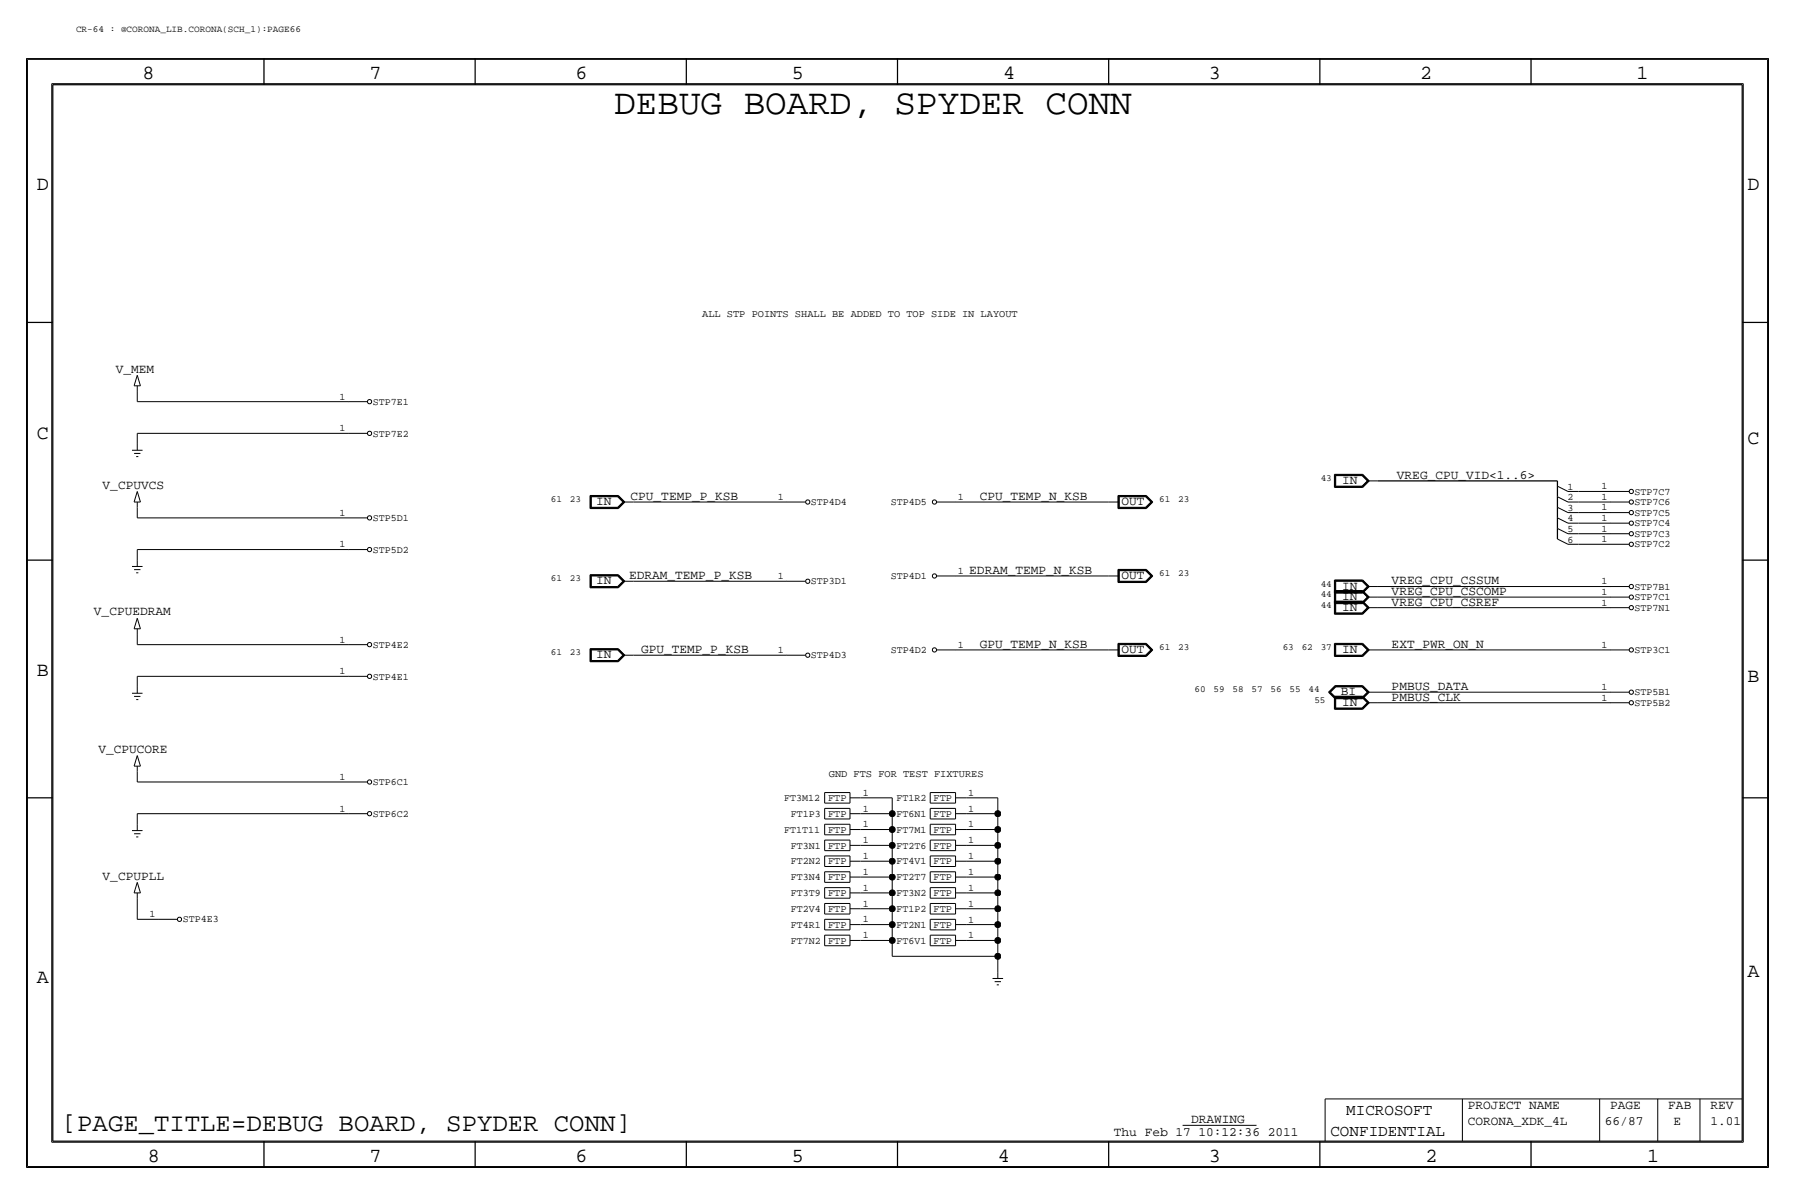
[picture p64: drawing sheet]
<svg xmlns="http://www.w3.org/2000/svg" width="432mm" height="287mm" viewBox="0 0 432 287" stroke-linecap="round" stroke-linejoin="round" font-family="sans-serif">
<defs><g id="words">
<text font-size="8.6" x="147.8" y="27.3">DEBUG BOARD, SPYDER CONN</text>
<text font-size="6.2" x="14.9" y="271.9">[PAGE_TITLE=DEBUG BOARD, SPYDER CONN]</text>
<g font-size="4.8">
<text x="34.3" y="19.1">8</text>
<text x="88.9" y="19.1">7</text>
<text x="138.4" y="19.1">6</text>
<text x="190.5" y="19.1">5</text>
<text x="241.3" y="19.1">4</text>
<text x="290.8" y="19.1">3</text>
<text x="341.6" y="19.1">2</text>
<text x="393.7" y="19.1">1</text>
<text x="8.9" y="45.8">D</text>
<text x="420.4" y="45.8">D</text>
<text x="8.9" y="105.5">C</text>
<text x="420.4" y="106.7">C</text>
<text x="8.9" y="162.6">B</text>
<text x="420.4" y="163.9">B</text>
<text x="8.9" y="236.3">A</text>
<text x="420.4" y="235">A</text>
<text x="35.5" y="279.4">8</text>
<text x="88.9" y="279.4">7</text>
<text x="138.4" y="279.4">6</text>
<text x="190.5" y="279.4">5</text>
<text x="240" y="279.4">4</text>
<text x="290.8" y="279.4">3</text>
<text x="342.9" y="279.4">2</text>
<text x="396.2" y="279.4">1</text>
</g>
<g font-size="3.8">
<text x="323.9" y="268">MICROSOFT</text>
<text x="320" y="273.1">CONFIDENTIAL</text>
</g>
<g font-size="3.1">
<text x="27.8" y="89.6">V_MEM</text>
<text x="24.7" y="117.5">V_CPUVCS</text>
<text x="322.8" y="116.4">IN</text>
<text x="336" y="115.1">VREG_CPU_VID&lt;1..6&gt;</text>
<text x="143.4" y="121.5">IN</text>
<text x="151.7" y="120.2">CPU_TEMP_P_KSB</text>
<text x="235.7" y="120.2">CPU_TEMP_N_KSB</text>
<text x="269.7" y="121.5">OUT</text>
<text x="233.2" y="138">EDRAM_TEMP_N_KSB</text>
<text x="143.4" y="140.5">IN</text>
<text x="151.3" y="139.2">EDRAM_TEMP_P_KSB</text>
<text x="269.7" y="139.2">OUT</text>
<text x="322.8" y="141.8">IN</text>
<text x="334.8" y="143.1">VREG_CPU_CSCOMP</text>
<text x="334.8" y="140.5">VREG_CPU_CSSUM</text>
<text x="22.6" y="148">V_CPUEDRAM</text>
<text x="322.8" y="146.9">IN</text>
<text x="322.8" y="144.3">IN</text>
<text x="334.8" y="145.6">VREG_CPU_CSREF</text>
<text x="235.7" y="155.8">GPU_TEMP_N_KSB</text>
<text x="334.8" y="155.8">EXT_PWR_ON_N</text>
<text x="143.4" y="158.3">IN</text>
<text x="154.2" y="157">GPU_TEMP_P_KSB</text>
<text x="269.7" y="157">OUT</text>
<text x="322.8" y="157">IN</text>
<text x="322.6" y="167.2">BI</text>
<text x="334.8" y="165.9">PMBUS_DATA</text>
<text x="322.8" y="169.7">IN</text>
<text x="334.8" y="168.5">PMBUS_CLK</text>
<text x="23.7" y="181">V_CPUCORE</text>
<text x="24.7" y="211.5">V_CPUPLL</text>
<text x="353.1" y="266.8">PROJECT NAME</text>
<text x="387.3" y="266.8">PAGE</text>
<text x="401.3" y="266.8">FAB</text>
<text x="411.5" y="266.8">REV</text>
<text x="268" y="273.1">Thu Feb 17 10:12:36 2011</text>
<text x="286.5" y="270.1">DRAWING</text>
<text x="353.1" y="270.6">CORONA_XDK_4L</text>
<text x="386.1" y="270.6">66/87</text>
<text x="402.6" y="270.6">E</text>
<text x="411.5" y="270.6">1.01</text>
</g>
<g font-size="2.5">
<text x="168.9" y="76.3">ALL STP POINTS SHALL BE ADDED TO TOP SIDE IN LAYOUT</text>
<text x="199.4" y="186.7">GND FTS FOR TEST FIXTURES</text>
<text x="199.2" y="196.4">FTP</text>
<text x="199.2" y="192.6">FTP</text>
<text x="224.6" y="196.4">FTP</text>
<text x="224.6" y="192.6">FTP</text>
<text x="199.2" y="200.2">FTP</text>
<text x="224.6" y="200.2">FTP</text>
<text x="199.2" y="207.8">FTP</text>
<text x="199.2" y="204">FTP</text>
<text x="224.6" y="207.8">FTP</text>
<text x="224.6" y="204">FTP</text>
<text x="199.2" y="211.6">FTP</text>
<text x="199.2" y="215.4">FTP</text>
<text x="224.6" y="211.6">FTP</text>
<text x="224.6" y="215.4">FTP</text>
<text x="199.2" y="219.3">FTP</text>
<text x="224.6" y="219.3">FTP</text>
<text x="199.2" y="223.1">FTP</text>
<text x="199.2" y="226.9">FTP</text>
<text x="224.6" y="223.1">FTP</text>
<text x="224.6" y="226.9">FTP</text>
</g>
<g font-size="2.4">
<text x="81.7" y="96.1">1</text>
<text x="89.7" y="97.3">STP7E1</text>
<text x="81.7" y="103.7">1</text>
<text x="89.7" y="105">STP7E2</text>
<text x="377.1" y="117.8">1</text>
<text x="385.2" y="117.7">1</text>
<text x="393.2" y="118.9">STP7C7</text>
<text x="81.7" y="124">1</text>
<text x="89.7" y="125.3">STP5D1</text>
<text x="187.1" y="120.2">1</text>
<text x="195.1" y="121.5">STP4D4</text>
<text x="214.3" y="121.5">STP4D5</text>
<text x="230.4" y="120.2">1</text>
<text x="377.1" y="120.3">2</text>
<text x="377.1" y="122.8">3</text>
<text x="377.1" y="125.4">4</text>
<text x="385.2" y="125.3">1</text>
<text x="385.2" y="122.7">1</text>
<text x="385.2" y="120.2">1</text>
<text x="393.2" y="124">STP7C5</text>
<text x="393.2" y="121.5">STP7C6</text>
<text x="81.7" y="131.6">1</text>
<text x="377.1" y="127.9">5</text>
<text x="377.1" y="130.5">6</text>
<text x="385.2" y="130.4">1</text>
<text x="385.2" y="127.8">1</text>
<text x="393.2" y="131.6">STP7C2</text>
<text x="393.2" y="129.1">STP7C3</text>
<text x="393.2" y="126.5">STP7C4</text>
<text x="89.7" y="132.9">STP5D2</text>
<text x="230.4" y="138">1</text>
<text x="187.1" y="139.2">1</text>
<text x="195.1" y="140.5">STP3D1</text>
<text x="214.3" y="139.2">STP4D1</text>
<text x="385.2" y="143.1">1</text>
<text x="385.2" y="140.5">1</text>
<text x="393.2" y="141.8">STP7B1</text>
<text x="385.2" y="145.6">1</text>
<text x="393.2" y="146.9">STP7N1</text>
<text x="393.2" y="144.3">STP7C1</text>
<text x="81.7" y="154.5">1</text>
<text x="89.7" y="155.8">STP4E2</text>
<text x="230.4" y="155.8">1</text>
<text x="385.2" y="155.8">1</text>
<text x="187.1" y="157">1</text>
<text x="195.1" y="158.3">STP4D3</text>
<text x="214.3" y="157">STP4D2</text>
<text x="393.2" y="157">STP3C1</text>
<text x="81.7" y="162.1">1</text>
<text x="89.7" y="163.4">STP4E1</text>
<text x="385.2" y="165.9">1</text>
<text x="393.2" y="167.2">STP5B1</text>
<text x="385.2" y="168.5">1</text>
<text x="393.2" y="169.7">STP5B2</text>
<text x="81.7" y="187.5">1</text>
<text x="89.7" y="188.8">STP6C1</text>
<text x="207.5" y="191.3">1</text>
<text x="232.9" y="191.3">1</text>
<text x="81.7" y="195.1">1</text>
<text x="89.7" y="196.4">STP6C2</text>
<text x="188.6" y="192.6">FT3M12</text>
<text x="190.2" y="196.4">FT1P3</text>
<text x="207.5" y="195.1">1</text>
<text x="215.6" y="196.4">FT6N1</text>
<text x="215.6" y="192.6">FT1R2</text>
<text x="232.9" y="195.1">1</text>
<text x="188.6" y="200.2">FT1T11</text>
<text x="207.5" y="198.9">1</text>
<text x="207.5" y="202.7">1</text>
<text x="215.6" y="200.2">FT7M1</text>
<text x="232.9" y="202.8">1</text>
<text x="232.9" y="198.9">1</text>
<text x="190.2" y="207.8">FT2N2</text>
<text x="190.2" y="204">FT3N1</text>
<text x="207.5" y="206.6">1</text>
<text x="215.6" y="207.8">FT4V1</text>
<text x="215.6" y="204">FT2T6</text>
<text x="232.9" y="206.6">1</text>
<text x="190.2" y="211.6">FT3N4</text>
<text x="190.2" y="215.4">FT3T9</text>
<text x="207.5" y="210.4">1</text>
<text x="207.5" y="214.2">1</text>
<text x="215.6" y="211.6">FT2T7</text>
<text x="215.6" y="215.5">FT3N2</text>
<text x="232.9" y="210.4">1</text>
<text x="232.9" y="214.2">1</text>
<text x="36" y="220.5">1</text>
<text x="43.9" y="221.8">STP4E3</text>
<text x="190.2" y="219.3">FT2V4</text>
<text x="207.5" y="221.8">1</text>
<text x="207.5" y="218">1</text>
<text x="215.6" y="219.3">FT1P2</text>
<text x="232.9" y="221.8">1</text>
<text x="232.9" y="218">1</text>
<text x="190.2" y="223.1">FT4R1</text>
<text x="190.2" y="226.9">FT7N2</text>
<text x="207.5" y="225.6">1</text>
<text x="215.6" y="223.1">FT2N1</text>
<text x="215.6" y="226.9">FT6V1</text>
<text x="232.9" y="225.6">1</text>
</g>
<g font-size="2.3">
<text x="18.3" y="7.7">CR-64 : @CORONA_LIB.CORONA(SCH_1):PAGE66</text>
<text x="317.7" y="115.6">43</text>
<text x="132.5" y="120.7">61</text>
<text x="137.1" y="120.7">23</text>
<text x="278.8" y="120.7">61</text>
<text x="283.4" y="120.7">23</text>
<text x="132.5" y="139.8">61</text>
<text x="137.1" y="139.8">23</text>
<text x="278.8" y="138.5">61</text>
<text x="283.4" y="138.5">23</text>
<text x="317.7" y="143.6">44</text>
<text x="317.7" y="141">44</text>
<text x="317.7" y="146.1">44</text>
<text x="132.5" y="157.5">61</text>
<text x="137.1" y="157.5">23</text>
<text x="278.8" y="156.3">61</text>
<text x="283.4" y="156.3">23</text>
<text x="308.6" y="156.3">63</text>
<text x="313.1" y="156.3">62</text>
<text x="317.7" y="156.3">37</text>
<text x="287.3" y="166.4">60</text>
<text x="291.9" y="166.4">59</text>
<text x="296.5" y="166.4">58</text>
<text x="301" y="166.4">57</text>
<text x="305.6" y="166.4">56</text>
<text x="310.2" y="166.4">55</text>
<text x="314.8" y="166.4">44</text>
<text x="316.2" y="169">55</text>
</g>
</g></defs>
<!-- layer: Nets -->
<g fill="none" stroke="#000" stroke-width=".24">
<path d="M33 94v2.6zM33 96.6h50.8zM33 104.2v2.5zM33 104.2h50.8zM379.7 118.2h7.7zM33 132.1v2.6zM33 132.1h50.8zM33 122v2.5zM33 124.5h50.8zM152.4 120.7h36.8zM152.4 139.8h36.8zM229.9 138.5h36.8z"/>
<path d="M229.9 120.7h36.8zM379.7 130.9h7.7zM379.7 128.3h7.7zM379.7 125.8h7.7zM379.7 123.2h7.7zM379.7 120.7h7.7zM33 152.5v2.5zM33 155h50.8zM152.4 157.5h36.8zM229.9 156.3h36.8zM331.5 146.1h55.8zM331.5 143.6h55.8z"/>
<path d="M331.5 141h55.8zM331.5 156.3h55.8zM33 162.6v2.6zM33 162.6h50.8zM331.5 169h55.8zM331.5 166.4h55.8zM33 195.6v2.6zM33 195.6h50.8zM33 185.5v2.5zM33 188h50.8zM207 199.4h7.6zM207 195.6h7.6z"/>
<path d="M207 191.8h7.6zM214.6 199.4v3.9zM214.6 195.6v3.8zM214.6 191.8v3.8zM232.4 199.4h7.6zM232.4 195.6h7.6zM232.4 191.8h7.6zM240 199.4v3.9zM240 195.6v3.8zM240 191.8v3.8zM33 216v5zM207 218.5h7.6z"/>
<path d="M207 214.7h7.6zM207 210.9h7.6zM207 207.1h7.6zM207 203.3h7.6zM214.6 218.5v3.8zM214.6 214.7v3.8zM214.6 210.9v3.8zM214.6 207.1v3.8zM214.6 203.3v3.8zM232.4 218.5h7.6zM232.4 214.7h7.6zM232.4 210.9h7.6z"/>
<path d="M232.4 207.1h7.6zM232.4 203.3h7.6zM240 218.5v3.8zM240 214.7v3.8zM240 210.9v3.8zM240 207.1v3.8zM240 203.3v3.8zM33 221h5.1zM207 226.1h7.6zM207 222.3h7.6zM214.6 229.9h25.4zM214.6 226.1v3.8z"/>
<path d="M214.6 222.3v3.8zM232.4 226.1h7.6zM232.4 222.3h7.6zM240 226.1v3.8zM240 229.9v3.8zM240 222.3v3.8z"/>
</g>
<path d="M331.5 115.6h43.1zM374.6 115.6v1.3zM374.6 116.9v2.5zM374.6 119.4v2.6zM374.6 122v2.5zM374.6 124.5v2.6zM374.6 127.1v2.5z" fill="none" stroke="#000" stroke-width=".3"/>
<g fill="#000" stroke="#000" stroke-width=".24">
<circle cx="214.6" cy="195.6" r=".72"/>
<circle cx="214.6" cy="199.4" r=".72"/>
<circle cx="240" cy="195.6" r=".72"/>
<circle cx="240" cy="199.4" r=".72"/>
<circle cx="214.6" cy="207.1" r=".72"/>
<circle cx="214.6" cy="214.7" r=".72"/>
<circle cx="214.6" cy="218.5" r=".72"/>
<circle cx="214.6" cy="210.9" r=".72"/>
<circle cx="214.6" cy="203.3" r=".72"/>
<circle cx="240" cy="210.9" r=".72"/>
<circle cx="240" cy="203.3" r=".72"/>
<circle cx="240" cy="218.5" r=".72"/>
<circle cx="240" cy="207.1" r=".72"/>
<circle cx="240" cy="214.7" r=".72"/>
<circle cx="214.6" cy="222.3" r=".72"/>
<circle cx="214.6" cy="226.1" r=".72"/>
<circle cx="240" cy="222.3" r=".72"/>
<circle cx="240" cy="229.9" r=".72"/>
<circle cx="240" cy="226.1" r=".72"/>
</g>
<!-- layer: Components -->
<g fill="none" stroke="#000" stroke-width=".24">
<path d="M32.3 92.8h1.5zM33 90.2l-.7 2.6zM33 92.8v1.2zM33 90.2l.8 2.6zM83.8 96.6h4.5zM31.7 108.3h2.6zM32.3 109h1.5zM32.8 109.8h.5zM33 118.2l-.7 2.5zM33 118.2l.8 2.5zM33 106.7v1.6zM83.8 104.2h4.5z"/>
<path d="M141.9 119.1v3.2zM141.9 119.1h6.8zM142 119.2v3zM142 119.2h6.7zM142.1 119.3h6.5zM142.1 119.3v2.8zM142.2 119.4v2.6zM142.2 119.4h6.4zM148.6 119.4l1.3 1.3zM148.6 119.3l1.4 1.4zM148.7 119.2l1.5 1.5zM148.7 119.1l1.6 1.6z"/>
<path d="M268.9 119.1v3.2zM268.9 119.1h6.8zM269 119.2v3zM269 119.2h6.7zM269.1 119.3v2.8zM269.1 119.3h6.5zM269.2 119.4h6.4zM269.2 119.4v2.6zM275.6 119.4l1.3 1.3zM275.6 119.3l1.4 1.4zM275.7 119.2l1.5 1.5zM275.7 119.1l1.6 1.6z"/>
<path d="M321 114v3.2zM321 117.2h6.8zM321 114h6.8zM321.1 114.1v3zM321.1 117.1h6.7zM321.1 114.1h6.7zM321.2 114.2v2.8zM321.2 117h6.5zM321.2 114.2h6.5zM321.3 114.4h6.4zM321.3 114.4v2.5zM321.3 116.9h6.4z"/>
<path d="M327.7 116.9l1.2-1.3zM327.7 114.4l1.2 1.2zM327.7 117l1.4-1.4zM327.7 114.2l1.4 1.4zM327.8 117.1l1.4-1.5zM327.8 114.1l1.4 1.5zM327.8 114l1.6 1.6zM327.8 117.2l1.6-1.6zM328.9 115.6h2.6zM374.6 116.9l2.6 1.3zM374.6 119.4l2.6 1.3zM377.2 118.2h2.5z"/>
<path d="M387.3 118.2h4.6zM31.7 136.2h2.6zM32.3 120.7h1.5zM32.3 137h1.5zM32.8 137.7h.5zM33 120.7v1.3zM33 134.7v1.5zM83.8 132.1h4.5zM83.8 124.5h4.5zM141.9 138.2v3.1zM141.9 122.3h6.8zM141.9 138.2h6.8z"/>
<path d="M142 138.3v2.9zM142 122.2h6.7zM142 138.3h6.7zM142.1 138.4h6.5zM142.1 138.4v2.7zM142.1 122.1h6.5zM142.2 138.5v2.5zM142.2 122h6.4zM142.2 138.5h6.4zM148.6 122l1.3-1.3zM148.6 138.5l1.3 1.3zM148.6 122.1l1.4-1.4z"/>
<path d="M148.6 138.4l1.4 1.4zM148.7 138.3l1.5 1.5zM148.7 122.2l1.5-1.5zM148.7 138.2l1.6 1.6zM148.7 122.3l1.6-1.6zM149.9 139.8h2.5zM149.9 120.7h2.5zM189.2 139.8h4.6zM189.2 120.7h4.6zM225.3 120.7h4.6zM225.3 138.5h4.6zM266.7 138.5h2.5z"/>
<path d="M266.7 120.7h2.5zM268.9 136.9v3.2zM268.9 122.3h6.8zM268.9 136.9h6.8zM269 137v3zM269 140h6.7zM269 122.2h6.7zM269 137h6.7zM269.1 137.1v2.8zM269.1 139.9h6.5zM269.1 122.1h6.5zM269.1 137.1h6.5z"/>
<path d="M269.2 137.2h6.4zM269.2 137.2v2.6zM269.2 139.8h6.4zM269.2 122h6.4zM275.6 137.2l1.3 1.3zM275.6 122l1.3-1.3zM275.6 139.9l1.4-1.4zM275.6 122.1l1.4-1.4zM275.6 137.1l1.4 1.4zM275.7 137l1.5 1.5zM275.7 140l1.5-1.5zM275.7 122.2l1.5-1.5z"/>
<path d="M275.7 136.9l1.6 1.6zM275.7 122.3l1.6-1.6zM276.9 138.5l-1.3 1.3zM321 139.4v3.2zM321 139.4h6.8zM321.1 139.5v3zM321.1 139.5h6.7zM321.2 139.6v2.8zM321.2 139.6h6.5zM321.3 139.8h6.4zM321.3 139.8v2.5zM327.7 139.8l1.2 1.2z"/>
<path d="M327.7 139.6l1.4 1.4zM327.8 139.5l1.4 1.5zM327.8 139.4l1.6 1.6zM374.6 122l2.6 1.2zM374.6 124.5l2.6 1.3zM374.6 127.1l2.6 1.2zM374.6 129.6l2.6 1.3zM377.2 120.7h2.5zM377.2 123.2h2.5zM377.2 125.8h2.5zM377.2 128.3h2.5zM377.2 130.9h2.5z"/>
<path d="M387.3 130.9h4.6zM387.3 128.3h4.6zM387.3 125.8h4.6zM387.3 123.2h4.6zM387.3 120.7h4.6zM32.3 151.2h1.5zM33 148.6l-.7 2.6zM33 151.2v1.3zM33 148.6l.8 2.6zM83.8 155h4.5zM141.9 141.3h6.8zM141.9 156v3.1z"/>
<path d="M141.9 159.1h6.8zM141.9 156h6.8zM142 141.2h6.7zM142 156.1v2.9zM142 159h6.7zM142 156.1h6.7zM142.1 156.2h6.5zM142.1 141.1h6.5zM142.1 156.2v2.7zM142.1 158.9h6.5zM142.2 141h6.4zM142.2 156.3v2.5z"/>
<path d="M142.2 158.8h6.4zM142.2 156.3h6.4zM148.6 141l1.3-1.2zM148.6 158.8l1.3-1.3zM148.6 156.3l1.3 1.2zM148.6 141.1l1.4-1.3zM148.6 158.9l1.4-1.4zM148.6 156.2l1.4 1.3zM148.7 156.1l1.5 1.4zM148.7 141.2l1.5-1.4zM148.7 159l1.5-1.5zM148.7 156l1.6 1.5z"/>
<path d="M148.7 141.3l1.6-1.5zM148.7 159.1l1.6-1.6zM149.9 157.5h2.5zM189.2 157.5h4.6zM225.3 156.3h4.6zM266.7 156.3h2.5zM268.9 140.1h6.8zM268.9 157.8h6.8zM268.9 154.7v3.1zM268.9 154.7h6.8zM269 154.8v2.9zM269 157.7h6.7z"/>
<path d="M269 154.8h6.7zM269.1 154.9v2.7zM269.1 157.6h6.5zM269.1 154.9h6.5zM269.2 155h6.4zM269.2 155v2.5zM269.2 157.5h6.4zM275.6 155l1.3 1.3zM275.6 157.5l1.3-1.2zM275.6 157.6l1.4-1.3zM275.6 154.9l1.4 1.4zM275.7 154.8l1.5 1.5z"/>
<path d="M275.7 157.7l1.5-1.4zM275.7 154.7l1.6 1.6zM275.7 140.1l1.6-1.6zM275.7 157.8l1.6-1.5zM321 144.5v3.2zM321 147.7h6.8zM321 154.7v3.1zM321 157.8h6.8zM321 142.6h6.8zM321 142v3.1zM321 145.1h6.8zM321 144.5h6.8z"/>
<path d="M321 154.7h6.8zM321 142h6.8zM321.1 144.6v3zM321.1 147.6h6.7zM321.1 154.8v2.9zM321.1 157.7h6.7zM321.1 142.5h6.7zM321.1 142.1v2.9zM321.1 145h6.7zM321.1 144.6h6.7zM321.1 154.8h6.7zM321.1 142.1h6.7z"/>
<path d="M321.2 144.7v2.8zM321.2 147.5h6.5zM321.2 154.9v2.7zM321.2 157.6h6.5zM321.2 142.4h6.5zM321.2 142.2v2.7zM321.2 144.9h6.5zM321.2 144.7h6.5zM321.2 154.9h6.5zM321.2 142.2h6.5zM321.3 144.8h6.4zM321.3 155h6.4z"/>
<path d="M321.3 142.3h6.4zM321.3 144.8v2.6zM321.3 147.4h6.4zM321.3 155v2.5zM321.3 157.5h6.4zM321.3 142.3v2.5zM327.7 147.4l1.2-1.3zM327.7 142.3l1.2-1.3zM327.7 144.8l1.2-1.2zM327.7 144.8l1.2 1.3zM327.7 155l1.2 1.3zM327.7 142.3l1.2 1.3z"/>
<path d="M327.7 147.5l1.4-1.4zM327.7 157.6l1.4-1.3zM327.7 142.4l1.4-1.4zM327.7 144.9l1.4-1.3zM327.7 144.7l1.4 1.4zM327.7 154.9l1.4 1.4zM327.7 142.2l1.4 1.4zM327.8 147.6l1.4-1.5zM327.8 157.7l1.4-1.4zM327.8 142.5l1.4-1.5zM327.8 145l1.4-1.4zM327.8 144.6l1.4 1.5z"/>
<path d="M327.8 154.8l1.4 1.5zM327.8 142.1l1.4 1.5zM327.8 144.5l1.6 1.6zM327.8 154.7l1.6 1.6zM327.8 142l1.6 1.6zM327.8 147.7l1.6-1.6zM327.8 157.8l1.6-1.5zM327.8 142.6l1.6-1.6zM327.8 145.1l1.6-1.5zM328.9 146.1h2.6zM328.9 156.3h2.6zM328.9 141h2.6z"/>
<path d="M328.9 143.6h2.6zM328.9 156.3l-1.2 1.2zM387.3 146.1h4.6zM387.3 143.6h4.6zM387.3 141h4.6zM387.3 156.3h4.6zM31.7 166.7h2.6zM32.3 167.4h1.5zM32.8 168.2h.5zM33 165.2v1.5zM83.8 162.6h4.5zM319.6 166.4l1.6 1.6z"/>
<path d="M319.6 166.4l1.6-1.6zM319.7 166.4l1.5 1.5zM319.7 166.4l1.5-1.5zM319.9 166.4l1.4-1.4zM319.9 166.4l1.4 1.4zM320 166.4l1.3 1.3zM321 167.4v3.1zM321 170.5h6.8zM321 167.4h6.8zM321.1 167.5v2.9zM321.1 170.4h6.7zM321.1 167.5h6.7z"/>
<path d="M321.2 168h6.6zM321.2 164.8h6.6zM321.2 167.9h6.6zM321.2 167.6v2.7zM321.2 170.3h6.5zM321.2 167.6h6.5zM321.2 164.9h6.6zM321.3 165h6.4zM321.3 167.8h6.4zM321.3 165.2h6.4zM321.3 167.7h6.4zM321.3 167.7v2.5z"/>
<path d="M321.3 170.2h6.4zM321.3 165.2l-1.3 1.2zM327.7 167.7l1.2-1.3zM327.7 170.2l1.2-1.2zM327.7 165.2l1.2 1.2zM327.7 167.7l1.2 1.3zM327.7 167.8l1.4-1.4zM327.7 170.3l1.4-1.3zM327.7 165l1.4 1.4zM327.7 167.6l1.4 1.4zM327.8 167.9l1.4-1.5zM327.8 170.4l1.4-1.4z"/>
<path d="M327.8 164.9l1.4 1.5zM327.8 167.5l1.4 1.5zM327.8 164.8l1.6 1.6zM327.8 167.4l1.6 1.6zM327.8 168l1.6-1.6zM327.8 170.5l1.6-1.5zM328.9 166.4h2.6zM328.9 169h2.6zM387.3 169h4.6zM387.3 166.4h4.6zM31.7 199.7h2.6zM32.3 184.2h1.5z"/>
<path d="M33 181.7l-.7 2.5zM33 184.2v1.3zM33 181.7l.8 2.5zM33 198.2v1.5zM83.8 195.6h4.5zM83.8 188h4.5zM198.4 196.9h6.1zM198.4 194.4v2.5zM198.4 194.4h6.1zM198.4 198.2v2.5zM198.4 198.2h6.1zM198.4 193.1h6.1z"/>
<path d="M198.4 190.6v2.5zM198.4 190.6h6.1zM204.5 194.4v2.5zM204.5 198.2v2.5zM204.5 190.6v2.5zM204.5 195.6h2.5zM204.5 199.4h2.5zM204.5 191.8h2.5zM223.8 198.2v2.5zM223.8 198.2h6.1zM223.8 196.9h6.1zM223.8 194.4v2.5z"/>
<path d="M223.8 194.4h6.1zM223.8 193.1h6.1zM223.8 190.6v2.5zM223.8 190.6h6.1zM229.9 198.2v2.5zM229.9 194.4v2.5zM229.9 190.6v2.5zM229.9 199.4h2.5zM229.9 195.6h2.5zM229.9 191.8h2.5zM32.3 214.7h1.5zM32.3 200.5h1.5z"/>
<path d="M32.8 201.2h.5zM33 212.1l-.7 2.6zM33 214.7v1.3zM33 212.1l.8 2.6zM198.4 212.1h6.1zM198.4 209.6v2.5zM198.4 209.6h6.1zM198.4 216h6.1zM198.4 213.4v2.6zM198.4 213.4h6.1zM198.4 219.8h6.1zM198.4 217.2v2.6z"/>
<path d="M198.4 217.2h6.1zM198.4 208.3h6.1zM198.4 205.8v2.5zM198.4 205.8h6.1zM198.4 200.7h6.1zM198.4 204.5h6.1zM198.4 202v2.5zM198.4 202h6.1zM204.5 209.6v2.5zM204.5 213.4v2.6zM204.5 217.2v2.6zM204.5 205.8v2.5z"/>
<path d="M204.5 202v2.5zM204.5 210.9h2.5zM204.5 214.7h2.5zM204.5 218.5h2.5zM204.5 207.1h2.5zM204.5 203.3h2.5zM223.8 212.1h6.1zM223.8 209.6v2.5zM223.8 209.6h6.1zM223.8 216h6.1zM223.8 213.4v2.6zM223.8 213.4h6.1z"/>
<path d="M223.8 219.8h6.1zM223.8 217.2v2.6zM223.8 217.2h6.1zM223.8 208.3h6.1zM223.8 205.8v2.5zM223.8 205.8h6.1zM223.8 204.5h6.1zM223.8 202v2.5zM223.8 202h6.1zM223.8 200.7h6.1zM229.9 209.6v2.5zM229.9 213.4v2.6z"/>
<path d="M229.9 217.2v2.6zM229.9 205.8v2.5zM229.9 202v2.5zM229.9 210.9h2.5zM229.9 214.7h2.5zM229.9 218.5h2.5zM229.9 207.1h2.5zM229.9 203.3h2.5zM38 221h4.6zM198.4 223.6h6.1zM198.4 221v2.6zM198.4 221h6.1z"/>
<path d="M198.4 227.4h6.1zM198.4 224.8v2.6zM198.4 224.8h6.1zM204.5 221v2.6zM204.5 224.8v2.6zM204.5 222.3h2.5zM204.5 226.1h2.5zM223.8 223.6h6.1zM223.8 221v2.6zM223.8 221h6.1zM223.8 227.4h6.1zM223.8 224.8v2.6z"/>
<path d="M223.8 224.8h6.1zM229.9 221v2.6zM229.9 224.8v2.6zM229.9 222.3h2.5zM229.9 226.1h2.5zM238.8 235.3h2.5zM239.3 236h1.5zM239.8 236.8h.5zM240 233.7v1.6zM284.5 270.6h17.8z"/>
<circle cx="88.9" cy="96.6" r=".51"/>
<circle cx="88.9" cy="104.2" r=".51"/>
<circle cx="392.4" cy="118.2" r=".51"/>
<circle cx="88.9" cy="124.5" r=".51"/>
<circle cx="88.9" cy="132.1" r=".51"/>
<circle cx="194.3" cy="120.7" r=".51"/>
<circle cx="194.3" cy="139.8" r=".51"/>
<circle cx="224.8" cy="120.7" r=".51"/>
<circle cx="224.8" cy="138.5" r=".51"/>
<circle cx="392.4" cy="120.7" r=".51"/>
<circle cx="392.4" cy="125.8" r=".51"/>
<circle cx="392.4" cy="128.3" r=".51"/>
<circle cx="392.4" cy="123.2" r=".51"/>
<circle cx="392.4" cy="130.9" r=".51"/>
<circle cx="88.9" cy="155" r=".51"/>
<circle cx="194.3" cy="157.5" r=".51"/>
<circle cx="224.8" cy="156.3" r=".51"/>
<circle cx="392.4" cy="143.6" r=".51"/>
<circle cx="392.4" cy="141" r=".51"/>
<circle cx="392.4" cy="146.1" r=".51"/>
<circle cx="392.4" cy="156.3" r=".51"/>
<circle cx="88.9" cy="162.6" r=".51"/>
<circle cx="392.4" cy="169" r=".51"/>
<circle cx="392.4" cy="166.4" r=".51"/>
<circle cx="88.9" cy="195.6" r=".51"/>
<circle cx="88.9" cy="188" r=".51"/>
<circle cx="43.2" cy="221" r=".51"/>
</g>
<!-- layer: Page Border and Title Block -->
<g fill="none" stroke="#000" stroke-width=".3">
<path d="M6.3 14v266.7zM6.4 14h419zM63.5 14v6.4zM114.3 14v6.4zM165.1 14v6.4zM215.9 14v6.4zM266.7 14v6.4zM317.5 14v6.4zM368.3 14v6.4zM425.4 14v266.7zM12.7 20.4h406.4zM12.7 20.4v254z"/>
<path d="M419.1 20.4v254zM6.3 77.5h6.4zM419.1 77.5h6.3zM6.3 134.7h6.4zM419.1 134.7h6.3zM6.3 191.8h6.4zM419.1 191.8h6.3zM12.7 274.4h406.4zM63.5 274.4v6.3zM114.3 274.4v6.3zM165.1 274.4v6.3zM215.9 274.4v6.3z"/>
<path d="M266.7 274.4v6.3zM317.5 274.4v6.3zM368.3 274.4v6.3zM6.4 280.7h419z"/>
</g>
<g fill="none" stroke="#000" stroke-width=".24">
<path d="M6.6 14.3h418.6zM6.6 14.3v266.2zM425.2 14.3v266.2zM12.4 20.1v254.5zM12.4 20.1h407zM419.4 20.1v254.5zM12.4 274.6h407zM318.8 264.2v10.2zM318.8 264.2h100.3zM351.8 264.2v10.2zM384.8 264.2v10.2zM398.8 264.2v10.2z"/>
<path d="M408.9 264.2v10.2zM6.6 280.5h418.6z"/>
</g>
<use href="#words"/>
</svg>
